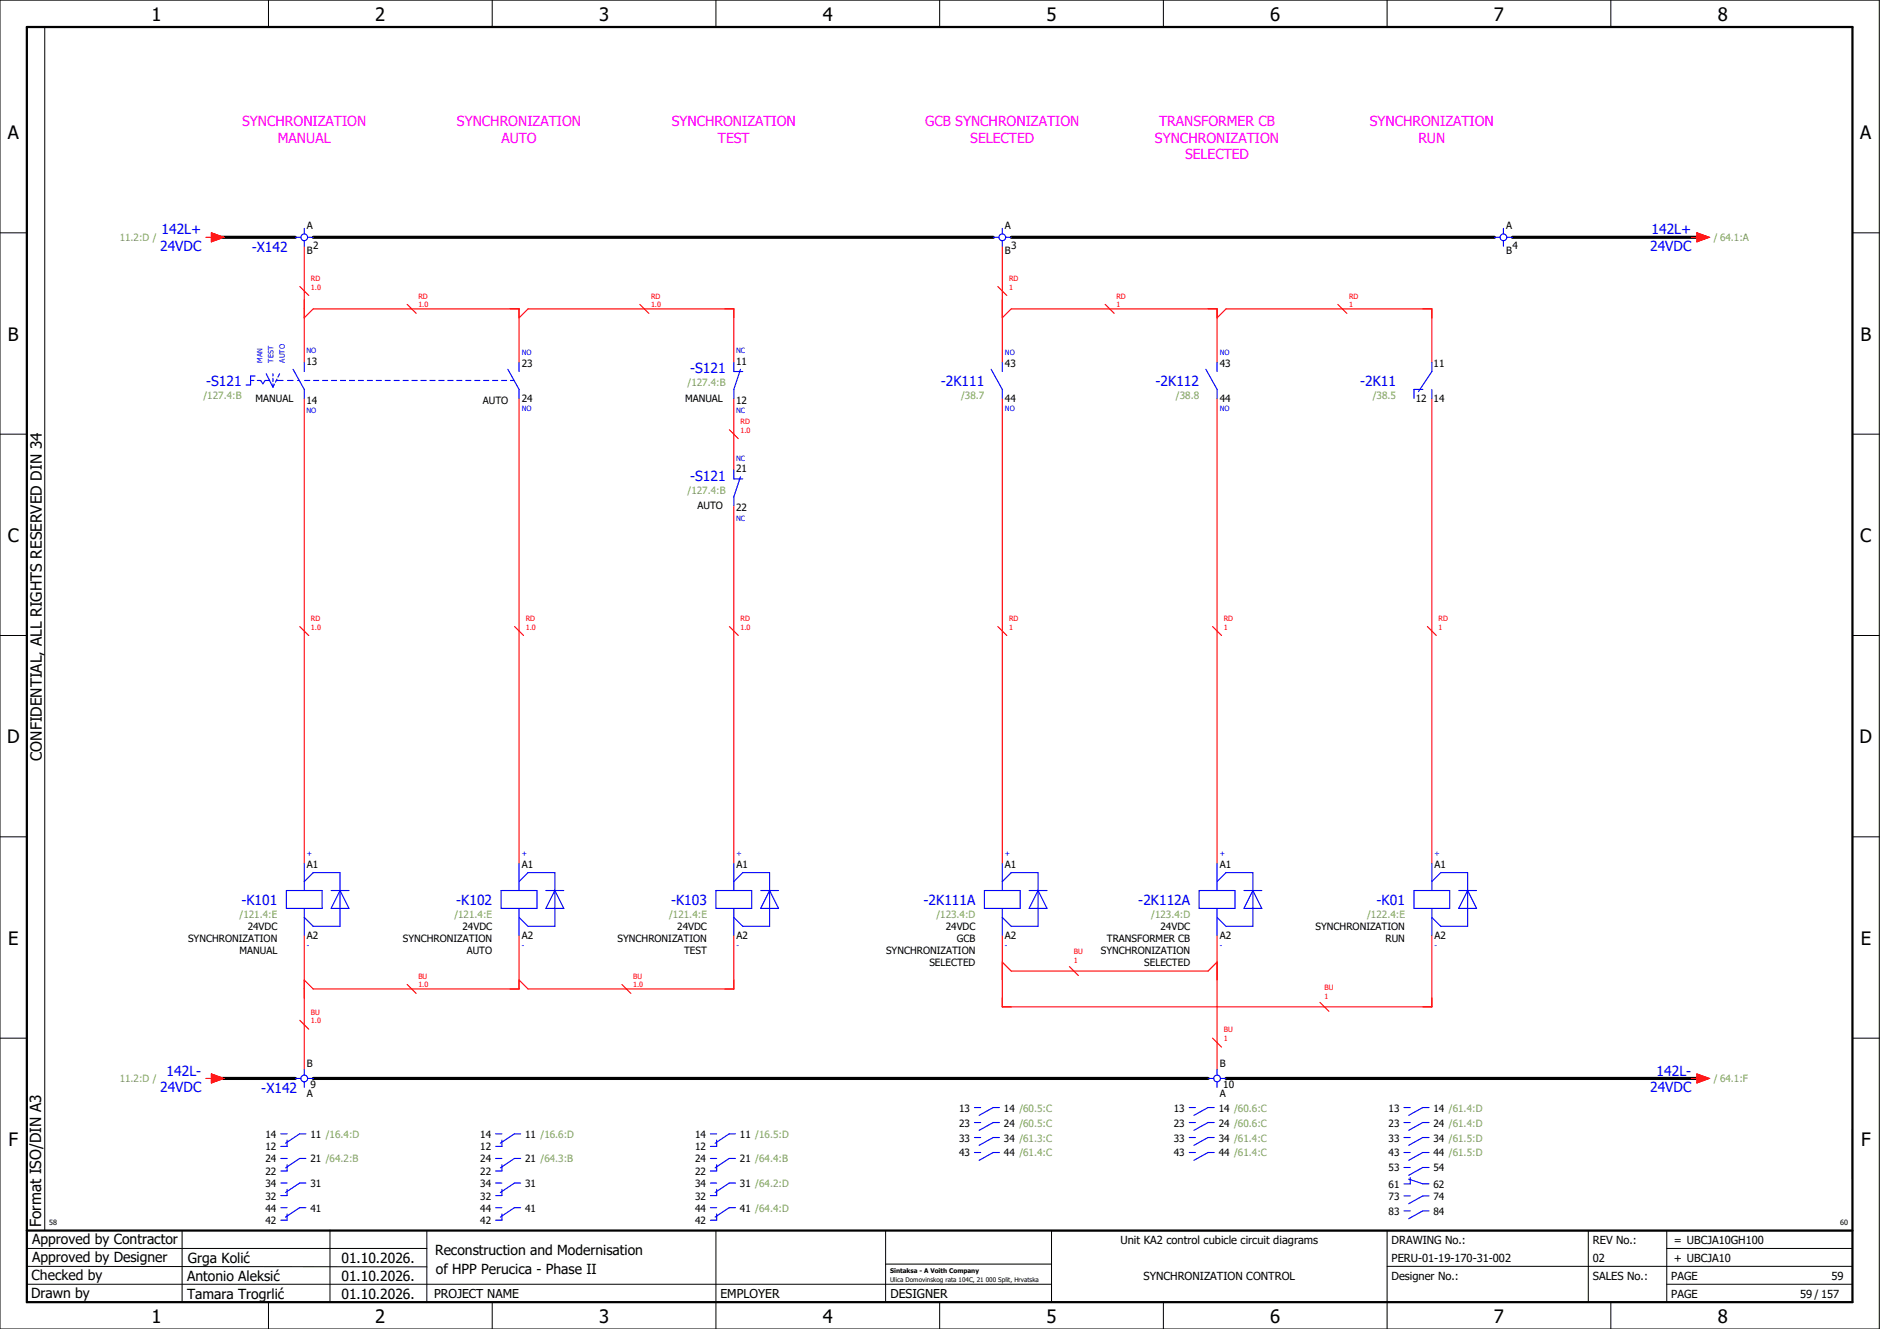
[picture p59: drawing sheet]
<svg xmlns="http://www.w3.org/2000/svg" width="420mm" height="297mm" viewBox="0 0 420 297" stroke-linecap="round" stroke-linejoin="round" font-family="sans-serif">
<defs><g id="words">
<g font-size="4.1">
<text x="33.9" y="4.7">1</text>
<text x="83.9" y="4.7">2</text>
<text x="133.9" y="4.7">3</text>
<text x="183.9" y="4.7">4</text>
<text x="233.9" y="4.7">5</text>
<text x="283.9" y="4.7">6</text>
<text x="333.9" y="4.7">7</text>
<text x="383.9" y="4.7">8</text>
<text x="1.8" y="31.2">A</text>
<text x="415.8" y="31.2">A</text>
<text x="1.8" y="76.2">B</text>
<text x="415.8" y="76.2">B</text>
<text x="1.8" y="121.2">C</text>
<text x="415.8" y="121.2">C</text>
<text x="1.6" y="166.2">D</text>
<text x="415.6" y="166.2">D</text>
<text x="1.8" y="211.2">E</text>
<text x="415.8" y="211.2">E</text>
<text x="1.9" y="256.2">F</text>
<text x="415.9" y="256.2">F</text>
<text x="33.9" y="295.7">1</text>
<text x="83.9" y="295.7">2</text>
<text x="133.9" y="295.7">3</text>
<text x="183.9" y="295.7">4</text>
<text x="233.9" y="295.7">5</text>
<text x="283.9" y="295.7">6</text>
<text x="333.9" y="295.7">7</text>
<text x="383.9" y="295.7">8</text>
</g>
<g font-size="3.4">
<text x="9.4" y="170" transform="rotate(-90 9.4 170)">CONFIDENTIAL, ALL RIGHTS RESERVED DIN 34</text>
<text x="9.2" y="274.3" transform="rotate(-90 9.2 274.3)">Format ISO/DIN A3</text>
</g>
<g font-size="3.1" fill="#f0f">
<text x="54.1" y="28.1">SYNCHRONIZATION</text>
<text x="102.1" y="28.1">SYNCHRONIZATION</text>
<text x="150.1" y="28.1">SYNCHRONIZATION</text>
<text x="206.8" y="28.1">GCB SYNCHRONIZATION</text>
<text x="259.1" y="28.1">TRANSFORMER CB</text>
<text x="306.1" y="28.1">SYNCHRONIZATION</text>
<text x="62.1" y="31.9">MANUAL</text>
<text x="112" y="31.9">AUTO</text>
<text x="160.5" y="31.9">TEST</text>
<text x="216.9" y="31.9">SELECTED</text>
<text x="258.1" y="31.9">SYNCHRONIZATION</text>
<text x="264.9" y="35.6">SELECTED</text>
<text x="317" y="31.9">RUN</text>
</g>
<g font-size="3.1" fill="#00f">
<text x="36.1" y="52.4">142L+</text>
<text x="369.1" y="52.4">142L+</text>
<text x="35.8" y="56.1">24VDC</text>
<text x="56.3" y="56.3">-X142</text>
<text x="368.8" y="56.1">24VDC</text>
<text x="154.2" y="83.4">-S121</text>
<text x="46.1" y="86.3">-S121</text>
<text x="210.3" y="86.3">-2K111</text>
<text x="258.3" y="86.3">-2K112</text>
<text x="304" y="86.3">-2K11</text>
<text x="154.2" y="107.4">-S121</text>
<text x="54" y="202.3">-K101</text>
<text x="102" y="202.3">-K102</text>
<text x="150" y="202.3">-K103</text>
<text x="206.4" y="202.3">-2K111A</text>
<text x="254.4" y="202.3">-2K112A</text>
<text x="307.7" y="202.3">-K01</text>
<text x="35.8" y="244.1">24VDC</text>
<text x="37.2" y="240.4">142L-</text>
<text x="58.4" y="244.3">-X142</text>
<text x="368.8" y="244.1">24VDC</text>
<text x="370.2" y="240.4">142L-</text>
</g>
<g font-size="3.1">
<text x="7.2" y="278.1">Approved by Contractor</text>
<text x="97.2" y="280.5">Reconstruction and Modernisation</text>
<text x="7.1" y="286.1">Checked by</text>
<text x="7.2" y="282.1">Approved by Designer</text>
<text x="41.8" y="286.2">Antonio Aleksić</text>
<text x="42" y="282.3">Grga Kolić</text>
<text x="76.3" y="282.3">01.10.2026.</text>
<text x="76.3" y="286.3">01.10.2026.</text>
<text x="97.4" y="284.8">of HPP Perucica - Phase II</text>
<text x="6.9" y="290">Drawn by</text>
<text x="41.8" y="290.3">Tamara Trogrlić</text>
<text x="76.3" y="290.3">01.10.2026.</text>
</g>
<g font-size="2.7">
<text x="97" y="290.1">PROJECT NAME</text>
<text x="161" y="290.1">EMPLOYER</text>
<text x="199" y="290.1">DESIGNER</text>
</g>
<g font-size="2.5">
<text x="250.4" y="278">Unit KA2 control cubicle circuit diagrams</text>
<text x="311" y="278">DRAWING No.:</text>
<text x="356" y="278">REV No.:</text>
<text x="374.1" y="278">= UBCJA10GH100</text>
<text x="255.6" y="286">SYNCHRONIZATION CONTROL</text>
<text x="311" y="286">Designer No.:</text>
<text x="311" y="282">PERU-01-19-170-31-002</text>
<text x="356" y="286">SALES No.:</text>
<text x="356" y="282">02</text>
<text x="373.5" y="286">PAGE</text>
<text x="374.1" y="282.1">+ UBCJA10</text>
<text x="409.3" y="286">59</text>
<text x="373.5" y="290">PAGE</text>
<text x="402.3" y="290">59 / 157</text>
</g>
<g font-size="2.2" fill="#7ca552">
<text x="26.8" y="53.9">11.2:D /</text>
<text x="383" y="53.9">/ 64.1:A</text>
<text x="45.5" y="89.2">/127.4:B</text>
<text x="153.7" y="86.3">/127.4:B</text>
<text x="214.8" y="89.2">/38.7</text>
<text x="262.8" y="89.2">/38.8</text>
<text x="306.8" y="89.2">/38.5</text>
<text x="153.7" y="110.3">/127.4:B</text>
<text x="53.5" y="205.2">/121.4:E</text>
<text x="101.5" y="205.2">/121.4:E</text>
<text x="149.5" y="205.2">/121.4:E</text>
<text x="209.3" y="205.2">/123.4:D</text>
<text x="257.3" y="205.2">/123.4:D</text>
<text x="305.5" y="205.2">/122.4:E</text>
<text x="26.8" y="241.9">11.2:D /</text>
<text x="383" y="241.9">/ 64.1:F</text>
</g>
<g font-size="2.2">
<text x="68.6" y="51.2">A</text>
<text x="224.6" y="51.2">A</text>
<text x="336.6" y="51.2">A</text>
<text x="68.6" y="56.7">B</text>
<text x="70" y="55.7">2</text>
<text x="224.6" y="56.7">B</text>
<text x="226" y="55.7">3</text>
<text x="336.6" y="56.7">B</text>
<text x="338" y="55.7">4</text>
<text x="68.5" y="81.6">13</text>
<text x="116.6" y="82">23</text>
<text x="164.5" y="81.6">11</text>
<text x="224.6" y="82">43</text>
<text x="272.6" y="82">43</text>
<text x="320.4" y="82">11</text>
<text x="57.1" y="89.8">MANUAL</text>
<text x="116.6" y="89.9">24</text>
<text x="153.1" y="89.8">MANUAL</text>
<text x="224.6" y="89.9">44</text>
<text x="272.6" y="89.9">44</text>
<text x="316.4" y="89.9">12</text>
<text x="320.4" y="89.9">14</text>
<text x="68.5" y="90.3">14</text>
<text x="107.9" y="90.2">AUTO</text>
<text x="164.5" y="90.3">12</text>
<text x="164.5" y="105.6">21</text>
<text x="155.9" y="113.8">AUTO</text>
<text x="164.5" y="114.3">22</text>
<text x="68.6" y="194">A1</text>
<text x="116.6" y="194">A1</text>
<text x="164.6" y="194">A1</text>
<text x="224.6" y="194">A1</text>
<text x="272.6" y="194">A1</text>
<text x="320.6" y="194">A1</text>
<text x="55.4" y="207.9">24VDC</text>
<text x="68.6" y="209.9">A2</text>
<text x="103.4" y="207.9">24VDC</text>
<text x="116.6" y="209.9">A2</text>
<text x="151.4" y="207.9">24VDC</text>
<text x="164.6" y="209.9">A2</text>
<text x="211.4" y="207.9">24VDC</text>
<text x="224.6" y="209.9">A2</text>
<text x="259.4" y="207.9">24VDC</text>
<text x="272.6" y="209.9">A2</text>
<text x="294" y="207.9">SYNCHRONIZATION</text>
<text x="320.6" y="209.9">A2</text>
<text x="42" y="210.6">SYNCHRONIZATION</text>
<text x="53.5" y="213.3">MANUAL</text>
<text x="90" y="210.6">SYNCHRONIZATION</text>
<text x="104.3" y="213.3">AUTO</text>
<text x="138" y="210.6">SYNCHRONIZATION</text>
<text x="152.9" y="213.3">TEST</text>
<text x="198" y="213.3">SYNCHRONIZATION</text>
<text x="207.7" y="216">SELECTED</text>
<text x="213.8" y="210.6">GCB</text>
<text x="246" y="213.3">SYNCHRONIZATION</text>
<text x="247.4" y="210.6">TRANSFORMER CB</text>
<text x="255.7" y="216">SELECTED</text>
<text x="309.7" y="210.6">RUN</text>
<text x="68.6" y="238.6">B</text>
<text x="272.6" y="238.6">B</text>
<text x="68.6" y="245.3">A</text>
<text x="69.4" y="243.3">9</text>
<text x="272.6" y="245.3">A</text>
<text x="273.4" y="243.3">10</text>
<text x="214.3" y="248.4">13</text>
<text x="214.3" y="251.8">23</text>
<text x="224.4" y="248.4">14 /60.5:C</text>
<text x="224.4" y="251.8">24 /60.5:C</text>
<text x="262.3" y="248.4">13</text>
<text x="262.3" y="251.8">23</text>
<text x="272.4" y="248.4">14 /60.6:C</text>
<text x="272.4" y="251.8">24 /60.6:C</text>
<text x="310.3" y="248.4">13</text>
<text x="310.3" y="251.8">23</text>
<text x="320.4" y="248.4">14 /61.4:D</text>
<text x="320.4" y="251.8">24 /61.4:D</text>
<text x="59.3" y="257.1">12</text>
<text x="59.3" y="254.3">14</text>
<text x="69.4" y="254.3">11 /16.4:D</text>
<text x="107.3" y="257.1">12</text>
<text x="107.3" y="254.3">14</text>
<text x="117.4" y="254.3">11 /16.6:D</text>
<text x="155.3" y="257.1">12</text>
<text x="155.3" y="254.3">14</text>
<text x="165.4" y="254.3">11 /16.5:D</text>
<text x="214.3" y="255.1">33</text>
<text x="224.4" y="255.1">34 /61.3:C</text>
<text x="262.3" y="255.1">33</text>
<text x="272.4" y="255.1">34 /61.4:C</text>
<text x="310.3" y="255.1">33</text>
<text x="320.4" y="255.1">34 /61.5:D</text>
<text x="59.3" y="262.6">22</text>
<text x="59.3" y="259.8">24</text>
<text x="69.4" y="259.8">21 /64.2:B</text>
<text x="107.3" y="262.6">22</text>
<text x="107.3" y="259.8">24</text>
<text x="117.4" y="259.8">21 /64.3:B</text>
<text x="155.3" y="262.6">22</text>
<text x="155.3" y="259.8">24</text>
<text x="165.4" y="259.8">21 /64.4:B</text>
<text x="214.3" y="258.5">43</text>
<text x="224.4" y="258.5">44 /61.4:C</text>
<text x="262.3" y="258.5">43</text>
<text x="272.4" y="258.5">44 /61.4:C</text>
<text x="310.3" y="258.5">43</text>
<text x="310.3" y="261.8">53</text>
<text x="320.4" y="258.5">44 /61.5:D</text>
<text x="320.4" y="261.8">54</text>
<text x="59.3" y="268.1">32</text>
<text x="59.3" y="265.3">34</text>
<text x="69.4" y="265.3">31</text>
<text x="107.3" y="268.1">32</text>
<text x="107.3" y="265.3">34</text>
<text x="117.4" y="265.3">31</text>
<text x="155.3" y="268.1">32</text>
<text x="155.3" y="265.3">34</text>
<text x="165.4" y="265.3">31 /64.2:D</text>
<text x="310.3" y="265.5">61</text>
<text x="310.3" y="268.2">73</text>
<text x="320.4" y="265.5">62</text>
<text x="320.4" y="268.2">74</text>
<text x="59.3" y="273.6">42</text>
<text x="59.3" y="270.8">44</text>
<text x="69.4" y="270.8">41</text>
<text x="107.3" y="273.6">42</text>
<text x="107.3" y="270.8">44</text>
<text x="117.4" y="270.8">41</text>
<text x="155.3" y="273.6">42</text>
<text x="155.3" y="270.8">44</text>
<text x="165.4" y="270.8">41 /64.4:D</text>
<text x="310.3" y="271.5">83</text>
<text x="320.4" y="271.5">84</text>
</g>
<g font-size="1.6" fill="#f00">
<text x="69.5" y="64.7">1.0</text>
<text x="69.5" y="62.8">RD</text>
<text x="225.5" y="64.7">1</text>
<text x="225.5" y="62.8">RD</text>
<text x="93.5" y="68.7">1.0</text>
<text x="93.5" y="66.8">RD</text>
<text x="145.5" y="68.7">1.0</text>
<text x="145.5" y="66.8">RD</text>
<text x="249.5" y="68.7">1</text>
<text x="249.5" y="66.8">RD</text>
<text x="301.5" y="68.7">1</text>
<text x="301.5" y="66.8">RD</text>
<text x="165.5" y="94.8">RD</text>
<text x="165.5" y="96.7">1.0</text>
<text x="69.5" y="140.7">1.0</text>
<text x="69.5" y="138.8">RD</text>
<text x="117.5" y="140.7">1.0</text>
<text x="117.5" y="138.8">RD</text>
<text x="165.5" y="140.7">1.0</text>
<text x="165.5" y="138.8">RD</text>
<text x="225.5" y="140.7">1</text>
<text x="225.5" y="138.8">RD</text>
<text x="273.5" y="140.7">1</text>
<text x="273.5" y="138.8">RD</text>
<text x="321.5" y="140.7">1</text>
<text x="321.5" y="138.8">RD</text>
<text x="240" y="215.2">1</text>
<text x="240" y="213.3">BU</text>
<text x="93.5" y="220.7">1.0</text>
<text x="93.5" y="218.8">BU</text>
<text x="141.5" y="220.7">1.0</text>
<text x="141.5" y="218.8">BU</text>
<text x="296" y="221.3">BU</text>
<text x="69.5" y="226.8">BU</text>
<text x="296" y="223.2">1</text>
<text x="69.5" y="228.7">1.0</text>
<text x="273.5" y="232.7">1</text>
<text x="273.5" y="230.8">BU</text>
</g>
<g font-size="1.6" fill="#00f">
<text x="58.6" y="81" transform="rotate(-90 58.6 81)">MAN</text>
<text x="61.1" y="81" transform="rotate(-90 61.1 81)">TEST</text>
<text x="63.6" y="81" transform="rotate(-90 63.6 81)">AUTO</text>
<text x="68.5" y="79">NO</text>
<text x="116.6" y="79.4">NO</text>
<text x="164.5" y="79">NC</text>
<text x="224.6" y="79.4">NO</text>
<text x="272.6" y="79.4">NO</text>
<text x="68.5" y="92.4">NO</text>
<text x="116.6" y="92">NO</text>
<text x="164.5" y="92.4">NC</text>
<text x="224.6" y="92">NO</text>
<text x="272.6" y="92">NO</text>
<text x="164.5" y="103">NC</text>
<text x="164.5" y="116.4">NC</text>
<text x="68.6" y="191.4">+</text>
<text x="116.6" y="191.4">+</text>
<text x="164.6" y="191.4">+</text>
<text x="224.6" y="191.4">+</text>
<text x="272.6" y="191.4">+</text>
<text x="320.6" y="191.4">+</text>
<text x="68.6" y="212">-</text>
<text x="116.6" y="212">-</text>
<text x="164.6" y="212">-</text>
<text x="224.6" y="212">-</text>
<text x="272.6" y="212">-</text>
<text x="320.6" y="212">-</text>
</g>
<g font-size="1.6">
<text x="11" y="273.7">58</text>
<text x="411.2" y="273.7">60</text>
</g>
<g font-size="1.4">
<text x="198.9" y="284.4">Sintaksa - A Voith Company</text>
<text x="198.9" y="286.4">Ulica Domovinskog rata 104C, 21 000 Split, Hrvatska</text>
</g>
</g></defs>
<g fill="none" stroke="#000" stroke-width=".22">
<path d="M0 0h420v297h-420zM10 6v269M60 0v6M110 0v6M160 0v6M210 0v6M260 0v6M310 0v6M360 0v6M0 52h6M414 52h6M0 97h6"/>
<path d="M414 97h6M0 142h6M414 142h6M414 176.3v87.4M0 187h6M414 187h6M0 232h6M414 232h6M6 279h89.4M40.7 275v16M73.7 274.9v16M95.4 275.1v16"/>
<path d="M160 275v22M197.9 275.1v16M310 275v22M355 275v16M372.5 279h41.5M372.5 275v16M414 275h-179v16M6 283l89.4 .1M6 287h229M60 291v6M110 291v6M197.9 282.5h37.1"/>
<path d="M210 291v6M260 291v6M310 283h104M360 291v6M372.5 287h41.5"/>
</g>
<path d="M6 6h408v285h-408zM6 275h408" fill="none" stroke="#000" stroke-width=".5"/>
<g fill="none" stroke="#f00" stroke-width=".25">
<path d="M46 53h1.2M47.2 52l2.8 1-2.8 1zM68 55v26M224 55v26M378 53h1.3M379.3 52l2.7 1-2.7 1zM67 64l2 2M68 71l2-2h46v12M91 68l2 2M116 71l2-2h46v12M143 68l2 2M223 64l2 2"/>
<path d="M224 71l2-2h46v12M247 68l2 2M272 71l2-2h46v12M299 68l2 2M68 89v104M116 89v104M163 96l2 2M164 89v16M224 89v104M272 89v104M320 89v104M164 113v80"/>
<path d="M67 140l2 2M115 140l2 2M163 140l2 2M223 140l2 2M271 140l2 2M319 140l2 2M68 209v30M116 209v12h-46l-2-2M164 209v12h-46l-2-2M224 209v16h96v-16M224 215l2 2h44l2-2M239 216l2 2"/>
<path d="M272 209v30M67 228l2 2M91 220l2 2M139 220l2 2M271 232l2 2M295 224l2 2M46 241h1.2M47.2 240l2.8 1-2.8 1zM378 241h1.3M379.3 240l2.7 1-2.7 1z"/>
</g>
<path d="M48 53h18M70 53h152M226 53h108M338 53h42M48 241h18M70 241h200M274 241h106" fill="none" stroke="#000" stroke-width=".7"/>
<path d="M68 85h46.9" fill="none" stroke="#00f" stroke-width=".25" stroke-dasharray="1.3 .7" stroke-linecap="butt"/>
<g fill="none" stroke="#00f" stroke-width=".25">
<path d="M66 53h1.3M68 51v1.3M68 53.8v1.2M68.8 53h1.2M222 53h1.3M224 51v1.3M224 53.8v1.2M224.8 53h1.2M334 53h1.3M336 51v1.3M336 53.8v1.2M336.8 53h1.2"/>
<path d="M56 85h.7M57 84h-1v2h-1M57.5 85h.7l.5 .8 .6-.8h.9M59.5 83.5l1.5 3M61 83.5v.5M61 84.5v.8M61 85.8v.7M61.3 85.9l-.3 .6M61.7 85h1.5M61.9 84.7l-.3 .7M62.5 83.5l-.4 .8M64.3 85h1.2"/>
<path d="M65.5 82.5l2.5 4.5v2M66.5 85h.3M68 81v2M113.5 82.5l2.5 4.5v2M116 81v2M164 81v2h2M165.5 82.5l-1.5 4.5v2M221.5 82.5l2.5 4.5v2M224 81v2M269.5 82.5l2.5 4.5v2M272 81v2M318 87h-2v2"/>
<path d="M320 87v2M320 81v2l-3 4.5M164 105v2h2M165.5 106.5l-1.5 4.5v2M64 199h8v4h-8zM68 193v6M68 197l2-2h6v12h-6l-2-2M74 199h4M76 199h.1M76 199l2 4h-4zM112 199h8v4h-8zM116 193v6"/>
<path d="M116 197l2-2h6v12h-6l-2-2M122 199h4M124 199h.1M124 199l2 4h-4zM160 199h8v4h-8zM164 193v6M164 197l2-2h6v12h-6l-2-2M170 199h4M172 199h.1M172 199l2 4h-4zM220 199h8v4h-8zM224 197l2-2h6v12h-6l-2-2"/>
<path d="M224 193v6M230 199h4M232 199h.1M232 199l2 4h-4zM268 199h8v4h-8zM272 197l2-2h6v12h-6l-2-2M272 193v6M278 199h4M280 199h.1M280 199l2 4h-4zM316 199h8v4h-8zM320 197l2-2h6v12h-6l-2-2"/>
<path d="M320 193v6M326 199h4M328 199h.1M328 199l2 4h-4zM68 203v6M116 203v6M164 203v6M224 203v6M272 203v6M320 203v6M68 239v1.3M272 239v1.3"/>
<path d="M62.8 253.4h1.4M62.8 258.9h1.4M64.2 254.8v1.4h-1.4M66 241h1.3M68 241.8v1.2M68.4 253.4h-1.4l-3.2 2.1M68.4 258.9h-1.4l-3.2 2.1M68.8 241h1.2M110.8 253.4h1.4M110.8 258.9h1.4M112.2 254.8v1.4h-1.4M116.4 253.4h-1.4l-3.2 2.1"/>
<path d="M116.4 258.9h-1.4l-3.2 2.1M158.8 253.4h1.4M158.8 258.9h1.4M160.2 254.8v1.4h-1.4M164.4 253.4h-1.4l-3.2 2.1M164.4 258.9h-1.4l-3.2 2.1M217.8 247.5h1.4M217.8 250.9h1.4M217.8 254.2h1.4M217.8 257.6h1.4M223.4 247.5h-1.4l-3.2 1.8M223.4 250.9h-1.4l-3.2 1.7"/>
<path d="M223.4 254.2h-1.4l-3.2 1.8M223.4 257.6h-1.4l-3.2 1.7M265.8 247.5h1.4M265.8 250.9h1.4M265.8 254.2h1.4M265.8 257.6h1.4M270 241h1.3M271.4 247.5h-1.4l-3.2 1.8M271.4 250.9h-1.4l-3.2 1.7M271.4 254.2h-1.4l-3.2 1.8M271.4 257.6h-1.4l-3.2 1.7M272 241.8v1.2"/>
<path d="M272.8 241h1.2M313.8 247.5h1.4M313.8 250.9h1.4M313.8 254.2h1.4M313.8 257.6h1.4M319.4 247.5h-1.4l-3.2 1.8M319.4 250.9h-1.4l-3.2 1.7M319.4 254.2h-1.4l-3.2 1.8M319.4 257.6h-1.4l-3.2 1.7M62.8 264.4h1.4M62.8 269.9h1.4M64.2 260.3v1.4h-1.4"/>
<path d="M64.2 265.8v1.4h-1.4M64.2 271.3v1.4h-1.4M68.4 264.4h-1.4l-3.2 2.1M68.4 269.9h-1.4l-3.2 2.1M110.8 264.4h1.4M110.8 269.9h1.4M112.2 260.3v1.4h-1.4M112.2 265.8v1.4h-1.4M112.2 271.3v1.4h-1.4M116.4 264.4h-1.4l-3.2 2.1M116.4 269.9h-1.4l-3.2 2.1M158.8 264.4h1.4"/>
<path d="M158.8 269.9h1.4M160.2 260.3v1.4h-1.4M160.2 265.8v1.4h-1.4M160.2 271.3v1.4h-1.4M164.4 264.4h-1.4l-3.2 2.1M164.4 269.9h-1.4l-3.2 2.1M313.8 260.9h1.4M313.8 267.3h1.4M313.8 270.6h1.4M314.8 263.5l3.2 1.1h1.4M315.2 263.2v1.4h-1.4M319.4 260.9h-1.4l-3.2 1.8"/>
<path d="M319.4 267.3h-1.4l-3.2 1.7M319.4 270.6h-1.4l-3.2 1.8"/>
<circle cx="68" cy="53" r=".75"/>
<circle cx="224" cy="53" r=".75"/>
<circle cx="336" cy="53" r=".75"/>
<circle cx="68" cy="241" r=".75"/>
<circle cx="272" cy="241" r=".75"/>
</g>
<g fill="#f00" stroke="#f00" stroke-width=".22">
<path d="M379.3 52l2.7 1-2.7 1z"/>
<path d="M379.3 240l2.7 1-2.7 1z"/>
<path d="M47.2 52l2.8 1-2.8 1z"/>
<path d="M47.2 240l2.8 1-2.8 1z"/>
</g>
<use href="#words"/>
</svg>
